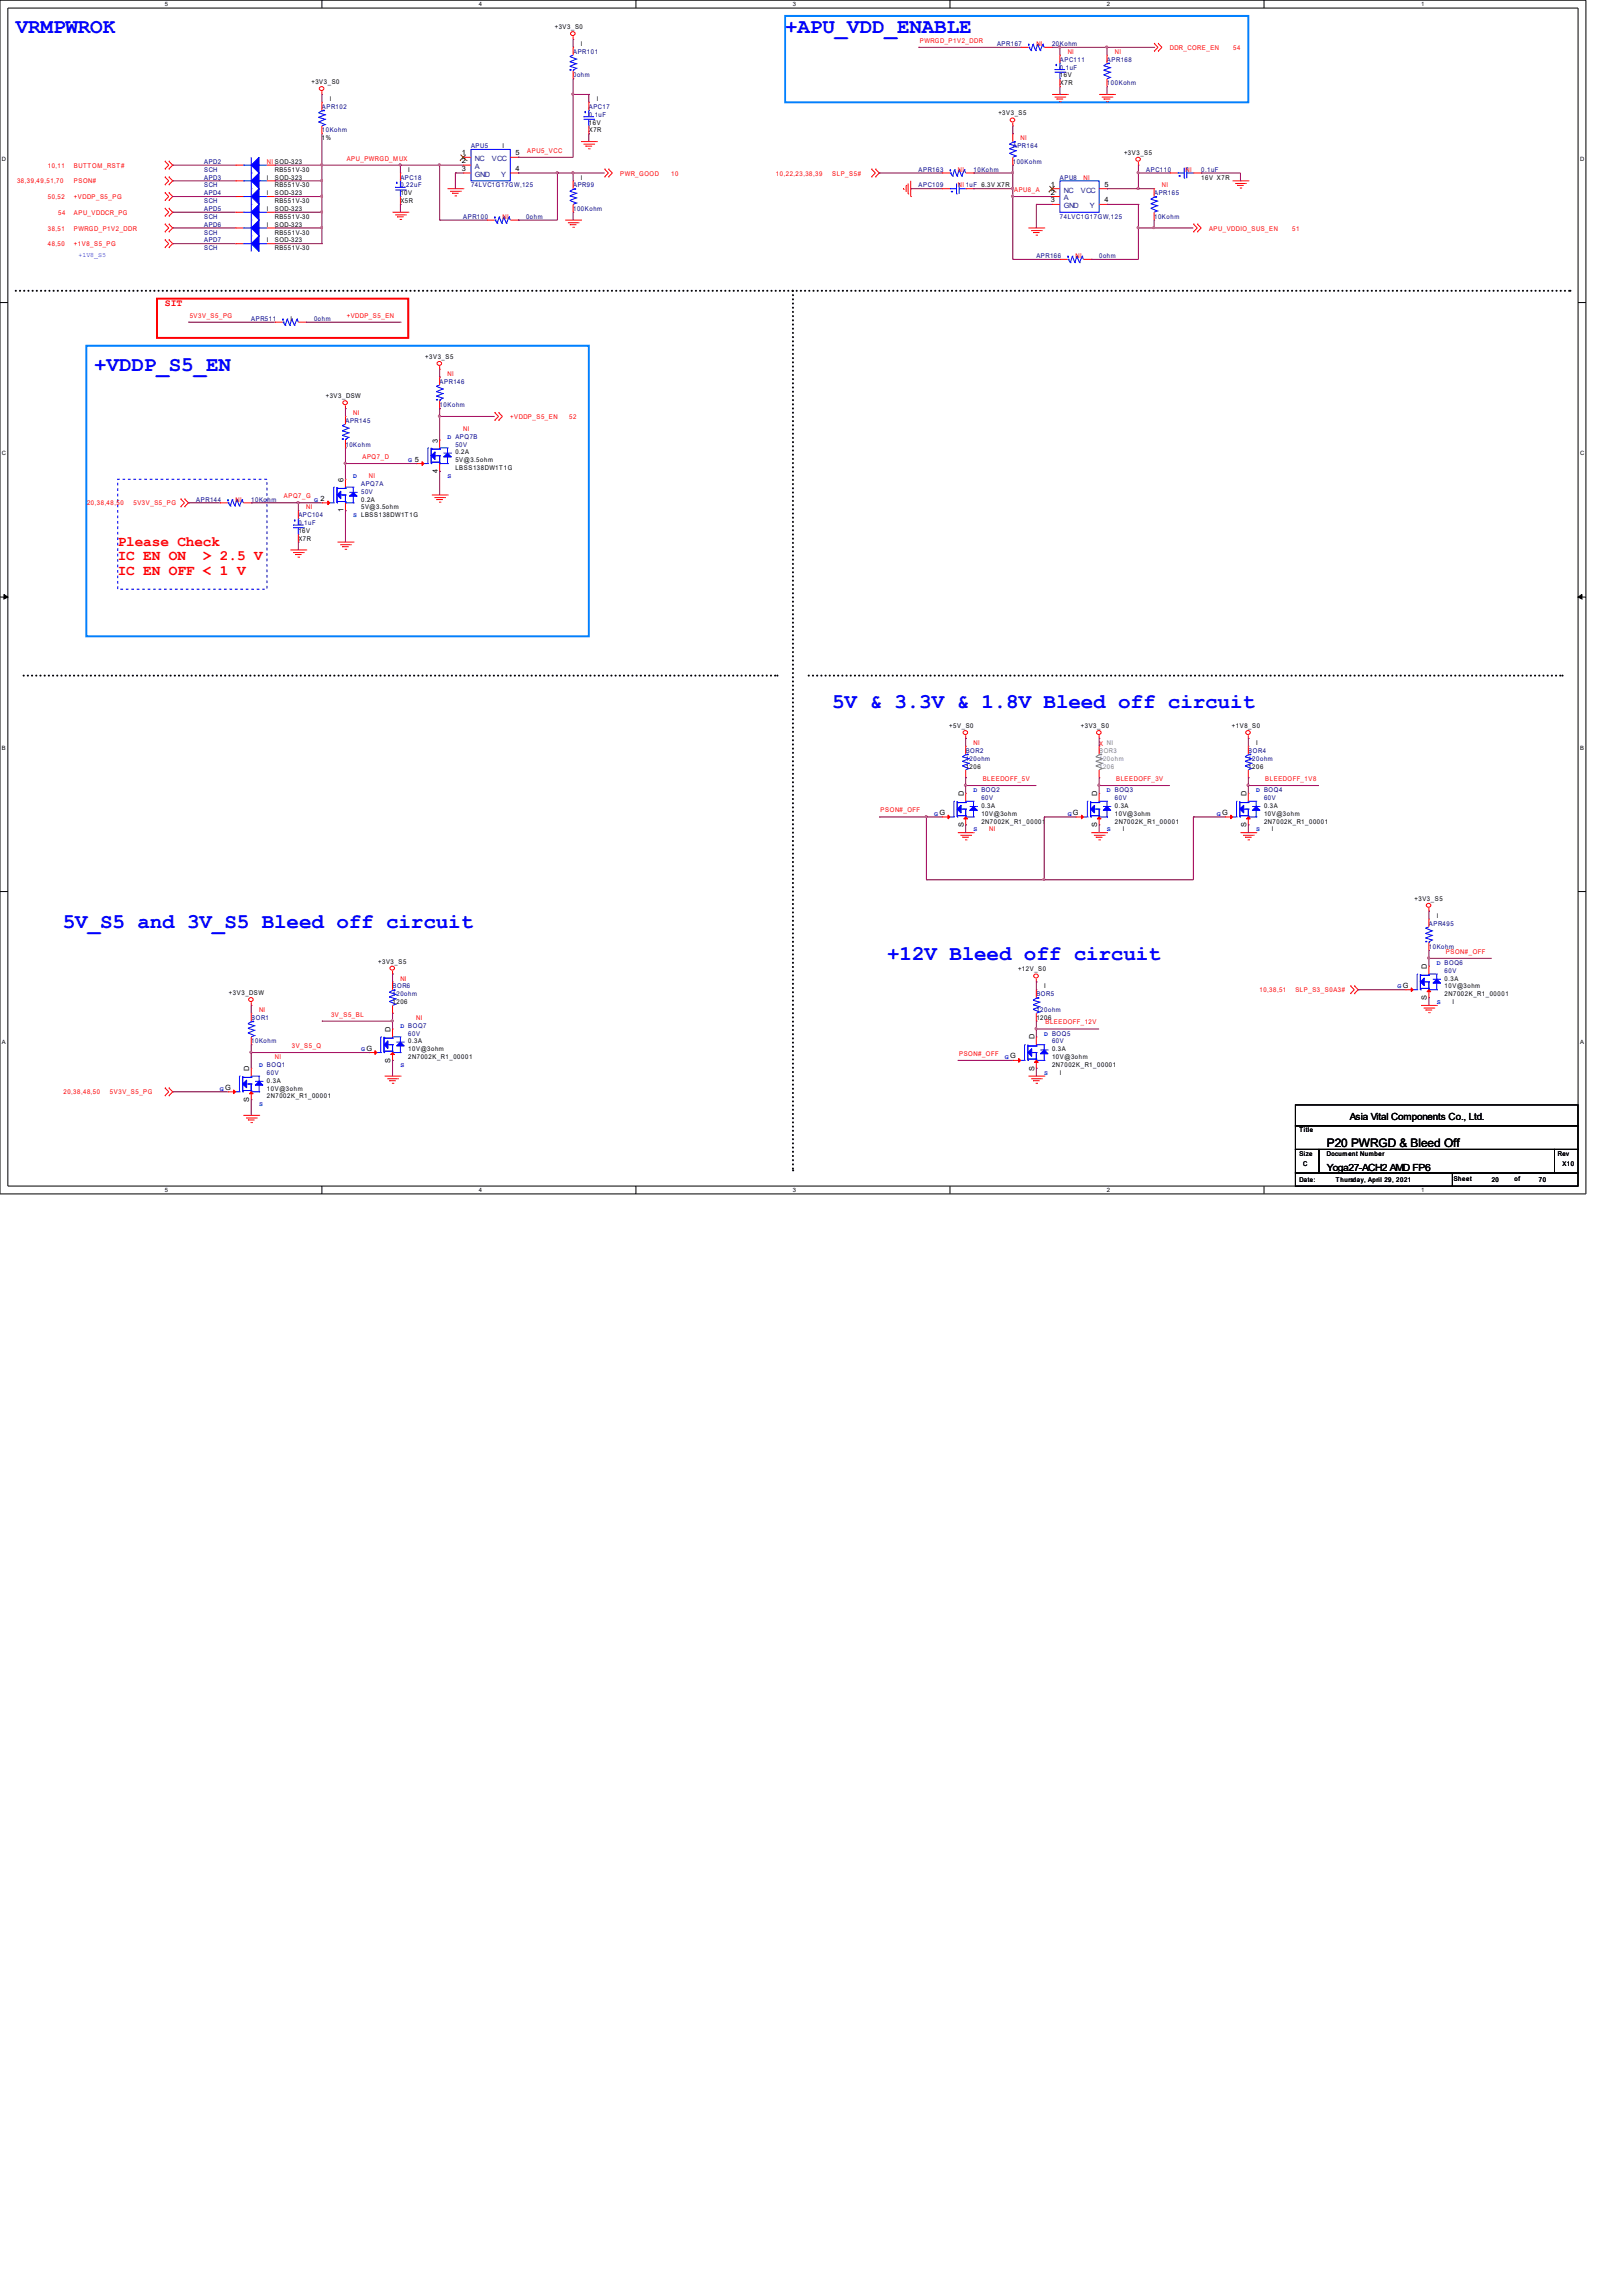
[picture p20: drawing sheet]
<svg xmlns="http://www.w3.org/2000/svg" width="210mm" height="297mm" viewBox="0 0 210 297" stroke-linecap="round" stroke-linejoin="round" font-family="sans-serif">
<defs><g id="words">
<g font-size="2.7" fill="#00f">
<text x="2" y="4.3">VRMPWROK</text>
<text x="101.6" y="4.3">+APU_VDD_ENABLE</text>
<text x="12.2" y="47.9">+VDDP_S5_EN</text>
<text x="107.7" y="91.6">5V &amp; 3.3V &amp; 1.8V Bleed off circuit</text>
<text x="8.1" y="120.1">5V_S5 and 3V_S5 Bleed off circuit</text>
<text x="114.8" y="124.1">+12V Bleed off circuit</text>
</g>
<g font-size="1.9" fill="#f00">
<text x="15.2" y="70.6">Please Check</text>
<text x="15.2" y="72.5">IC EN ON</text>
<text x="15.2" y="74.4">IC EN OFF &lt; 1 V</text>
<text x="26.3" y="72.5">&gt; 2.5 V</text>
</g>
<text font-size="1.5" x="171.7" y="148.4">P20 PWRGD &amp; Bleed Off</text>
<text font-size="1.3" fill="#f00" x="21.3" y="39.7">SIT</text>
<g font-size="1.3">
<text x="174.7" y="144.9">Asia Vital Components Co., Ltd.</text>
<text x="171.7" y="151.5">Yoga27-ACH2 AMD FP6</text>
</g>
<g font-size=".9">
<text x="59.8" y="20.1">1</text>
<text x="59.8" y="21.1">2</text>
<text x="59.8" y="22.1">3</text>
<text x="66.7" y="20.1">5</text>
<text x="66.7" y="22.1">4</text>
<text x="136" y="24.2">1</text>
<text x="136" y="25.2">2</text>
<text x="136" y="26.2">3</text>
<text x="142.9" y="26.2">4</text>
<text x="142.9" y="24.2">5</text>
<text x="56.6" y="57.3" transform="rotate(-90 56.6 57.3)">3</text>
<text x="44.4" y="62.3" transform="rotate(-90 44.4 62.3)">6</text>
<text x="56.6" y="61.2" transform="rotate(-90 56.6 61.2)">4</text>
<text x="44.4" y="66.2" transform="rotate(-90 44.4 66.2)">1</text>
<text x="124.7" y="107" transform="rotate(-90 124.7 107)">S</text>
<text x="124.7" y="103" transform="rotate(-90 124.7 103)">D</text>
<text x="142" y="107" transform="rotate(-90 142 107)">S</text>
<text x="142" y="103" transform="rotate(-90 142 103)">D</text>
<text x="161.3" y="107" transform="rotate(-90 161.3 107)">S</text>
<text x="161.3" y="103" transform="rotate(-90 161.3 103)">D</text>
<text x="184.7" y="125.3" transform="rotate(-90 184.7 125.3)">D</text>
<text x="184.7" y="129.4" transform="rotate(-90 184.7 129.4)">S</text>
<text x="50.5" y="137.5" transform="rotate(-90 50.5 137.5)">S</text>
<text x="50.5" y="133.5" transform="rotate(-90 50.5 133.5)">D</text>
<text x="133.9" y="134.5" transform="rotate(-90 133.9 134.5)">D</text>
<text x="32.3" y="142.6" transform="rotate(-90 32.3 142.6)">S</text>
<text x="32.3" y="138.5" transform="rotate(-90 32.3 138.5)">D</text>
<text x="133.9" y="138.5" transform="rotate(-90 133.9 138.5)">S</text>
</g>
<g font-size=".9" fill="#004080">
<text x="61.5" y="20.9">NC</text>
<text x="61.5" y="21.9">A</text>
<text x="61.5" y="22.9">GND</text>
<text x="63.7" y="20.9">VCC</text>
<text x="64.9" y="22.9">Y</text>
<text x="137.7" y="24.9">NC</text>
<text x="137.7" y="25.9">A</text>
<text x="137.7" y="27">GND</text>
<text x="139.9" y="24.9">VCC</text>
<text x="141.1" y="27">Y</text>
</g>
<g font-size=".8">
<text x="21.3" y=".8">5</text>
<text x="62" y=".8">4</text>
<text x="71.8" y="3.8">+3V3_S0</text>
<text x="75.2" y="6">I</text>
<text x="102.6" y=".8">3</text>
<text x="143.3" y=".8">2</text>
<text x="183.9" y=".8">1</text>
<text x="40.3" y="10.9">+3V3_S0</text>
<text x="137.2" y="10">16V</text>
<text x="137.2" y="11">X7R</text>
<text x="42.7" y="13.1">I</text>
<text x="76.2" y="16.1">16V</text>
<text x="76.2" y="17.1">X7R</text>
<text x="77.2" y="13.1">I</text>
<text x="129.2" y="14.9">+3V3_S5</text>
<text x=".3" y="20.8">D</text>
<text x="34.5" y="23.2">I</text>
<text x="35.6" y="22.2">RB551V-30</text>
<text x="35.6" y="23.2">SOD-323</text>
<text x="41.7" y="18.1">1%</text>
<text x="52.8" y="22.2">I</text>
<text x="65" y="19.2">I</text>
<text x="75.2" y="23.2">I</text>
<text x="145.5" y="20">+3V3_S5</text>
<text x="155.4" y="23.2">16V X7R</text>
<text x="204.5" y="20.8">D</text>
<text x="34.5" y="29.3">I</text>
<text x="34.5" y="25.3">I</text>
<text x="34.5" y="27.3">I</text>
<text x="35.6" y="24.2">RB551V-30</text>
<text x="35.6" y="29.3">SOD-323</text>
<text x="35.6" y="25.3">SOD-323</text>
<text x="35.6" y="26.3">RB551V-30</text>
<text x="35.6" y="27.3">SOD-323</text>
<text x="35.6" y="28.3">RB551V-30</text>
<text x="51.8" y="25.3">10V</text>
<text x="51.8" y="26.3">X5R</text>
<text x="34.5" y="31.4">I</text>
<text x="35.6" y="30.3">RB551V-30</text>
<text x="35.6" y="31.4">SOD-323</text>
<text x="35.6" y="32.4">RB551V-30</text>
<text x="37.6" y="41.5">I</text>
<text x="55" y="46.4">+3V3_S5</text>
<text x="42.2" y="51.5">+3V3_DSW</text>
<text x=".3" y="58.9">C</text>
<text x="58.9" y="58.8">0.2A</text>
<text x="58.9" y="59.8">5V@3.5ohm</text>
<text x="204.5" y="58.9">C</text>
<text x="46.7" y="64.9">0.2A</text>
<text x="46.7" y="65.9">5V@3.5ohm</text>
<text x="58.9" y="60.8">LBSS138DW1T1G</text>
<text x="38.6" y="68.9">16V</text>
<text x="38.6" y="70">X7R</text>
<text x="122.9" y="94.2">+5V_S0</text>
<text x="139.9" y="94.2">+3V3_S0</text>
<text x="159.4" y="94.2">+1V8_S0</text>
<text x=".3" y="97">B</text>
<text x="125" y="99.4">1206</text>
<text x="161.5" y="99.4">1206</text>
<text x="162.6" y="96.4">I</text>
<text x="204.5" y="97">B</text>
<text x="127" y="104.5">0.3A</text>
<text x="127" y="105.5">10V@3ohm</text>
<text x="127" y="106.5">2N7002K_R1_00001</text>
<text x="144.3" y="104.5">0.3A</text>
<text x="144.3" y="105.5">10V@3ohm</text>
<text x="144.3" y="106.5">2N7002K_R1_00001</text>
<text x="145.3" y="107.6">I</text>
<text x="163.6" y="104.5">0.3A</text>
<text x="163.6" y="105.5">10V@3ohm</text>
<text x="163.6" y="106.5">2N7002K_R1_00001</text>
<text x="164.6" y="107.6">I</text>
<text x="183" y="116.5">+3V3_S5</text>
<text x="185.9" y="118.7">I</text>
<text x="48.9" y="124.7">+3V3_S5</text>
<text x="131.7" y="125.7">+12V_S0</text>
<text x="29.6" y="128.7">+3V3_DSW</text>
<text x="50.8" y="129.9">1206</text>
<text x="134.1" y="131.9">1206</text>
<text x="135.1" y="127.9">I</text>
<text x="186.9" y="126.9">0.3A</text>
<text x="186.9" y="127.9">10V@3ohm</text>
<text x="186.9" y="128.9">2N7002K_R1_00001</text>
<text x="188" y="129.9">I</text>
<text x=".3" y="135.1">A</text>
<text x="52.8" y="135">0.3A</text>
<text x="52.8" y="136">10V@3ohm</text>
<text x="52.8" y="137">2N7002K_R1_00001</text>
<text x="136.1" y="136">0.3A</text>
<text x="136.1" y="137">10V@3ohm</text>
<text x="204.5" y="135.1">A</text>
<text x="34.5" y="140.1">0.3A</text>
<text x="34.5" y="141.1">10V@3ohm</text>
<text x="34.5" y="142.1">2N7002K_R1_00001</text>
<text x="136.1" y="138">2N7002K_R1_00001</text>
<text x="137.2" y="139.1">I</text>
<text x="168.1" y="146.5">Title</text>
<text x="168.1" y="149.5">Size</text>
<text x="171.7" y="149.5">Document Number</text>
<text x="201.6" y="149.5">Rev</text>
<text x="21.3" y="154.2">5</text>
<text x="62" y="154.2">4</text>
<text x="102.6" y="154.2">3</text>
<text x="143.3" y="154.2">2</text>
<text x="168.1" y="152.9">Date:</text>
<text x="168.7" y="150.9">C</text>
<text x="172.9" y="152.9">Thursday, April 29, 2021</text>
<text x="183.9" y="154.2">1</text>
<text x="188.1" y="152.9">Sheet</text>
<text x="193" y="152.9">20</text>
<text x="196" y="152.9">of</text>
<text x="199.1" y="152.9">70</text>
<text x="202.2" y="150.9">X10</text>
</g>
<g font-size=".8" fill="#f00">
<text x="119" y="5.5">PWRGD_P1V2_DDR</text>
<text x="134.1" y="6">NI</text>
<text x="138.2" y="7">NI</text>
<text x="144.3" y="7">NI</text>
<text x="151.4" y="6.5">DDR_CORE_EN</text>
<text x="159.6" y="6.5">54</text>
<text x="2.2" y="23.7">38,39,49,51,70</text>
<text x="6.2" y="21.7">10,11</text>
<text x="9.6" y="21.7">BUTTOM_RST#</text>
<text x="9.6" y="23.7">PSON#</text>
<text x="34.5" y="21.2">NI SOD-323</text>
<text x="44.9" y="20.8">APU_PWRGD_MUX</text>
<text x="68.2" y="19.8">APU5_VCC</text>
<text x="80.3" y="22.7">PWR_GOOD</text>
<text x="86.9" y="22.7">10</text>
<text x="100.4" y="22.7">10,22,23,38,39</text>
<text x="107.7" y="22.7">SLP_S5#</text>
<text x="124" y="22.2">NI</text>
<text x="132.1" y="18.1">NI</text>
<text x="140.2" y="23.2">NI</text>
<text x="153.4" y="22.2">NI</text>
<text x="6.2" y="25.8">50,52</text>
<text x="6.2" y="29.8">38,51</text>
<text x="7.5" y="27.8">54</text>
<text x="9.6" y="25.8">+VDDP_S5_PG</text>
<text x="9.6" y="27.8">APU_VDDCR_PG</text>
<text x="9.6" y="29.8">PWRGD_P1V2_DDR</text>
<text x="65" y="28.3">NI</text>
<text x="124" y="24.2">NI 1uF 6.3V X7R</text>
<text x="131.2" y="24.8">APU8_A</text>
<text x="150.4" y="24.2">NI</text>
<text x="156.5" y="29.8">APU_VDDIO_SUS_EN</text>
<text x="167.2" y="29.8">51</text>
<text x="6.2" y="31.9">48,50</text>
<text x="9.6" y="31.9">+1V8_S5_PG</text>
<text x="139.2" y="33.4">NI</text>
<text x="24.6" y="41.1">5V3V_S5_PG</text>
<text x="44.9" y="41.1">+VDDP_S5_EN</text>
<text x="45.7" y="53.7">NI</text>
<text x="57.9" y="48.6">NI</text>
<text x="46.9" y="59.4">APQ7_D</text>
<text x="59.9" y="55.7">NI</text>
<text x="66" y="54.2">+VDDP_S5_EN</text>
<text x="73.7" y="54.2">52</text>
<text x="11.3" y="65.4">20,38,48,50</text>
<text x="17.3" y="65.4">5V3V_S5_PG</text>
<text x="30.5" y="64.9">NI</text>
<text x="36.7" y="64.5">APQ7_G</text>
<text x="39.6" y="65.9">NI</text>
<text x="47.8" y="61.8">NI</text>
<text x="126" y="96.4">NI</text>
<text x="127.2" y="101">BLEEDOFF_5V</text>
<text x="142.2" y="96.5">X NI</text>
<text x="144.4" y="101">BLEEDOFF_3V</text>
<text x="163.7" y="101">BLEEDOFF_1V8</text>
<text x="114" y="105.1">PSON#_OFF</text>
<text x="128" y="107.6">NI</text>
<text x="187.1" y="123.4">PSON#_OFF</text>
<text x="33.5" y="130.9">NI</text>
<text x="42.8" y="131.5">3V_S5_BL</text>
<text x="51.8" y="126.9">NI</text>
<text x="53.8" y="131.9">NI</text>
<text x="163" y="128.4">10,38,51</text>
<text x="167.6" y="128.4">SLP_S3_S0A3#</text>
<text x="35.6" y="137">NI</text>
<text x="37.8" y="135.6">3V_S5_Q</text>
<text x="124.1" y="136.6">PSON#_OFF</text>
<text x="135.3" y="132.5">BLEEDOFF_12V</text>
<text x="8.2" y="141.6">20,38,48,50</text>
<text x="14.2" y="141.6">5V3V_S5_PG</text>
</g>
<g font-size=".8" fill="#000080">
<text x="129" y="6">APR167</text>
<text x="136.1" y="6">20Kohm</text>
<text x="74.2" y="7">APR101</text>
<text x="74.2" y="10">0ohm</text>
<text x="137.2" y="8">APC111</text>
<text x="137.2" y="9">0.1uF</text>
<text x="143.3" y="8">APR168</text>
<text x="143.3" y="11">100Kohm</text>
<text x="41.7" y="14.1">APR102</text>
<text x="41.7" y="17.1">10Kohm</text>
<text x="76.2" y="14.1">APC17</text>
<text x="76.2" y="15.1">0.1uF</text>
<text x="26.4" y="21.2">APD2</text>
<text x="26.4" y="22.2">SCH</text>
<text x="26.4" y="23.2">APD3</text>
<text x="51.8" y="23.2">APC18</text>
<text x="61" y="19.2">APU5</text>
<text x="118.9" y="22.2">APR163</text>
<text x="126" y="22.2">10Kohm</text>
<text x="131.1" y="19.2">APR164</text>
<text x="131.1" y="21.2">100Kohm</text>
<text x="137.2" y="23.2">APU8</text>
<text x="148.3" y="22.2">APC110</text>
<text x="155.4" y="22.2">0.1uF</text>
<text x="26.4" y="24.2">SCH</text>
<text x="26.4" y="29.3">APD6</text>
<text x="26.4" y="25.3">APD4</text>
<text x="26.4" y="26.3">SCH</text>
<text x="26.4" y="27.3">APD5</text>
<text x="26.4" y="28.3">SCH</text>
<text x="51.8" y="24.2">0.22uF</text>
<text x="59.9" y="28.3">APR100</text>
<text x="61" y="24.2">74LVC1G17GW,125</text>
<text x="68.1" y="28.3">0ohm</text>
<text x="74.2" y="24.2">APR99</text>
<text x="74.2" y="27.3">100Kohm</text>
<text x="118.9" y="24.2">APC109</text>
<text x="137.2" y="28.3">74LVC1G17GW,125</text>
<text x="149.4" y="25.3">APR165</text>
<text x="149.4" y="28.3">10Kohm</text>
<text x="26.4" y="30.3">SCH</text>
<text x="26.4" y="31.4">APD7</text>
<text x="26.4" y="32.4">SCH</text>
<text x="134.1" y="33.4">APR166</text>
<text x="142.2" y="33.4">0ohm</text>
<text x="32.5" y="41.5">APR511</text>
<text x="40.6" y="41.5">0ohm</text>
<text x="56.9" y="49.6">APR146</text>
<text x="56.9" y="52.7">10Kohm</text>
<text x="44.7" y="54.7">APR145</text>
<text x="44.7" y="57.8">10Kohm</text>
<text x="58.9" y="57.8">50V</text>
<text x="25.4" y="64.9">APR144</text>
<text x="32.5" y="64.9">10Kohm</text>
<text x="46.7" y="62.9">APQ7A</text>
<text x="46.7" y="63.9">50V</text>
<text x="38.6" y="66.9">APC104</text>
<text x="38.6" y="67.9">0.1uF</text>
<text x="125" y="97.4">BOR2</text>
<text x="125" y="98.4">120ohm</text>
<text x="161.5" y="97.4">BOR4</text>
<text x="161.5" y="98.4">120ohm</text>
<text x="127" y="103.5">60V</text>
<text x="144.3" y="103.5">60V</text>
<text x="163.6" y="103.5">60V</text>
<text x="184.9" y="119.7">APR495</text>
<text x="184.9" y="122.8">10Kohm</text>
<text x="186.9" y="125.8">60V</text>
<text x="32.5" y="131.9">BOR1</text>
<text x="50.8" y="127.9">BOR6</text>
<text x="50.8" y="128.9">120ohm</text>
<text x="134.1" y="128.9">BOR5</text>
<text x="134.1" y="130.9">120ohm</text>
<text x="32.5" y="135">10Kohm</text>
<text x="52.8" y="134">60V</text>
<text x="136.1" y="135">60V</text>
<text x="34.5" y="139.1">60V</text>
</g>
<g font-size=".8" fill="#00f">
<text x="10.2" y="33.3">+1V8_S5</text>
<text x="52.8" y="59.8">G 5</text>
<text x="57.9" y="56.8">D APQ7B</text>
<text x="40.6" y="64.9">G 2</text>
<text x="45.7" y="61.8">D</text>
<text x="57.9" y="61.8">S</text>
<text x="45.7" y="66.9">S LBSS138DW1T1G</text>
<text x="120.9" y="105.5">G G</text>
<text x="126" y="102.5">D BOQ2</text>
<text x="126" y="107.6">S</text>
<text x="138.2" y="105.5">G G</text>
<text x="143.3" y="102.5">D BOQ3</text>
<text x="143.3" y="107.6">S</text>
<text x="157.5" y="105.5">G G</text>
<text x="162.6" y="102.5">D BOQ4</text>
<text x="162.6" y="107.6">S</text>
<text x="185.9" y="124.8">D BOQ6</text>
<text x="180.8" y="127.9">G G</text>
<text x="185.9" y="129.9">S</text>
<text x="46.7" y="136">G G</text>
<text x="51.8" y="133">D BOQ7</text>
<text x="130" y="137">G G</text>
<text x="135.1" y="134">D BOQ5</text>
<text x="28.4" y="141.1">G G</text>
<text x="33.5" y="138">D BOQ1</text>
<text x="33.5" y="143.1">S</text>
<text x="51.8" y="138">S</text>
<text x="135.1" y="139.1">S</text>
</g>
<g font-size=".8" fill="#808080">
<text x="142.2" y="97.4">BOR3</text>
<text x="142.2" y="98.4">120ohm</text>
<text x="142.2" y="99.4">1206</text>
</g>
</g></defs>
<path d="M0 0h205.2v154.5h-205.2zM1 1h203.2v152.4h-203.2z" fill="none" stroke="#000" stroke-width=".13"/>
<g fill="#fff">
<path d="M21.3 .1h.3v.8h-.3z"/>
<path d="M21.3 153.5h.3v.8h-.3z"/>
</g>
<path d="M41.7 0v1M41.7 153.4v1.1" fill="none" stroke="#000" stroke-width=".13"/>
<g fill="#fff">
<path d="M62 .1h.2v.8h-.2z"/>
<path d="M62 153.5h.2v.8h-.2z"/>
</g>
<path d="M82.3 0v1M82.3 153.4v1.1" fill="none" stroke="#000" stroke-width=".13"/>
<g fill="#fff">
<path d="M102.6 .1h.3v.8h-.3z"/>
<path d="M102.6 153.5h.3v.8h-.3z"/>
</g>
<path d="M122.9 0v1M122.9 153.4v1.1" fill="none" stroke="#000" stroke-width=".13"/>
<g fill="#fff">
<path d="M143.3 .1h.2v.8h-.2z"/>
<path d="M143.3 153.5h.2v.8h-.2z"/>
</g>
<path d="M163.6 0v1M163.6 153.4v1.1" fill="none" stroke="#000" stroke-width=".13"/>
<g fill="#fff">
<path d="M183.9 .1h.2v.8h-.2z"/>
<path d="M183.9 153.5h.2v.8h-.2z"/>
<path d="M.3 20.1h.4v.8h-.4z"/>
<path d="M204.5 20.1h.4v.8h-.4z"/>
<path d="M.3 58.2h.4v.8h-.4z"/>
<path d="M204.5 58.2h.4v.8h-.4z"/>
</g>
<path d="M0 39.1h1M204.2 39.1h1" fill="none" stroke="#000" stroke-width=".13"/>
<g fill="#fff">
<path d="M.3 96.3h.3v.8h-.3z"/>
<path d="M204.5 96.3h.3v.8h-.3z"/>
</g>
<path d="M0 77.2h1M204.2 77.2h1" fill="none" stroke="#000" stroke-width=".13"/>
<path d="M.5 76.9l.5 .3-.5 .3zM204.2 77.2l.5-.3v.6z" fill="#000" stroke="#000" stroke-width=".13"/>
<g fill="#fff">
<path d="M.3 134.4h.3v.8h-.3z"/>
<path d="M204.5 134.4h.3v.8h-.3z"/>
</g>
<path d="M0 115.3h1M204.2 115.3h1M167.6 151.8h20.4v1.6h-20.4zM167.6 148.7h3.1v3.1h-3.1zM167.6 142.9h36.6v2.8h-36.6zM167.6 145.7h36.6v3h-36.6zM170.7 148.7h30.5v3.1h-30.5zM188 151.8h16.2v1.6h-16.2zM201.2 148.7h3v3.1h-3z" fill="none" stroke="#000" stroke-width=".13"/>
<path d="M2 37.6h201.2M102.6 37.6v113.8M203.2 37.6h.1M3 87.4h97.6M100.6 87.4h.1M104.6 87.4h97.6M202.2 87.4h.1M102.6 151.4h.1" fill="none" stroke="#000" stroke-width=".25" stroke-dasharray="0 .5"/>
<path d="M101.6 2.1h59.9v11.1h-59.9zM11.2 44.7h65v37.6h-65z" fill="none" stroke="#0080ff" stroke-width=".25"/>
<path d="M15.2 62h19.3v14.2h-19.3z" fill="none" stroke="#00f" stroke-width=".13" stroke-dasharray=".4 .4 .4 .4 .4 .4 .4 .4" stroke-linecap="butt"/>
<path d="M20.3 38.6h32.5v5.1h-32.5z" fill="none" stroke="#f00" stroke-width=".25"/>
<g fill="none" stroke="#f00" stroke-width=".13">
<path d="M41.7 12.2h.1M41.7 13.2h.1M41.7 17.3h.1M41.7 11.8v.4M41.7 13.2v1.1M41.7 16.3v1M74.2 5.1h.1M74.2 10.2h.1M74.2 6.1h.1M74.2 4.7v.4M74.2 6.1v1M74.2 9.2v1"/>
<path d="M75.2 18.3h2M75.5 18.7h1.4M75.8 18.9h.8M75.8 18.9h.1M76.1 19.2h.2M76.2 13.2h.1M76.2 17.3h.1M76.2 13.2v1.1M76.2 16.3v1M76.3 19.2h.1M76.9 18.7h.1M77.2 18.3h.1"/>
<path d="M131.1 16.3h.1M131.1 17.3h.1M131.1 15.9v.4M131.1 17.3v1M132.1 6.1h.1M132.1 6.1h1M135.1 6.1h1M136.1 6.1h.1M136.1 12.2h2.1M136.5 12.6h1.3M136.7 12.8h.9M136.7 12.8h.1"/>
<path d="M137.1 13.2h.1M137.2 7.1h.1M137.2 11.2h.1M137.2 7.1v1.1M137.2 10.2v1M137.2 13.2h.1M137.8 12.6h.1M138.2 12.2h.1M142.2 12.2h2.1M142.6 12.6h1.3M142.8 12.8h.9M142.8 12.8h.1"/>
<path d="M143.2 13.2h.1M143.3 7.1h.1M143.3 11.2h.1M143.3 7.1v1.1M143.3 10.2v1M143.3 13.2h.1M143.9 12.6h.1M144.3 12.2h.1M149.4 5.6h.1M149.4 6.6h.1M149.4 5.6l.5 .5-.5 .5M149.9 5.6h.1"/>
<path d="M149.9 6.6h.1M149.9 5.6l.5 .5-.5 .5M21.3 20.9l.5 .5-.5 .5M21.3 22.9l.5 .5-.5 .5M21.3 24.9l.5 .5-.5 .5M21.3 27l.5 .5-.5 .5M21.3 29l.5 .5-.5 .5M21.3 31l.5 .5-.5 .5M21.3 21.9h.1M21.3 20.9h.1M21.3 23.9h.1M21.3 22.9h.1"/>
<path d="M21.3 25.9h.1M21.3 24.9h.1M21.3 28h.1M21.3 27h.1M21.3 30h.1M21.3 29h.1M21.3 32h.1M21.3 31h.1M21.8 20.9h.1M21.8 21.9h.1M21.8 22.9h.1M21.8 23.9h.1"/>
<path d="M21.8 24.9h.1M21.8 25.9h.1M21.8 27h.1M21.8 28h.1M21.8 29h.1M21.8 30h.1M21.8 31h.1M21.8 32h.1M21.8 20.9l.6 .5-.6 .5M21.8 22.9l.6 .5-.6 .5M21.8 24.9l.6 .5-.6 .5M21.8 27l.6 .5-.6 .5"/>
<path d="M21.8 29l.6 .5-.6 .5M21.8 31l.6 .5-.6 .5M30.5 27.5h1M30.5 29.5h1M30.5 23.4h1M30.5 25.4h1M30.5 21.4h1M30.5 31.5h1M30.5 21.4h.1M30.5 23.4h.1M30.5 29.5h.1M30.5 25.4h.1"/>
<path d="M30.5 31.5h.1M30.5 27.5h.1M34.5 27.5h1.1M34.5 29.5h1.1M34.5 23.4h1.1M34.5 25.4h1.1M34.5 21.4h1.1M34.5 31.5h1.1M35.6 21.4h.1M35.6 23.4h.1M35.6 29.5h.1M35.6 25.4h.1"/>
<path d="M35.6 31.5h.1M35.6 27.5h.1M50.8 27.5h2M51.1 27.8h1.4M51.4 28.1h.1M51.4 28.1h.8M51.7 28.4h.2M51.8 22.4h.1M51.8 26.4h.1M51.8 22.4v1M51.8 25.4v1M51.9 28.4h.1"/>
<path d="M52.5 27.8h.1M52.8 27.5h.1M57.9 24.4h2M58.3 24.8h1.3M58.5 25h.1M58.5 25h.9M58.8 25.3h.2M59 25.3h.1M59.6 24.8h.1M59.9 24.4h.1M59.9 20.3h.1M59.9 21.4h.1"/>
<path d="M59.9 22.4h.1M59.9 22.4h1.1M59.9 21.4h1.1M59.9 20.3h1.1M63 28.5h.1M63 28.5h1M66 28.5h1.1M66 22.4h1.1M66 20.3h1.1M67.1 20.3h.1M67.1 22.4h.1M67.1 28.5h.1"/>
<path d="M73.2 28.5h2M73.5 28.8h1.3M73.7 29.1h.1M73.7 29.1h.9M74.1 29.4h.2M74.2 23.4h.1M74.2 27.5h.1M74.2 23.4v1M74.2 26.4v1.1M74.3 29.4h.1M74.8 28.8h.1M75.2 28.5h.1"/>
<path d="M78.2 21.9h.1M78.2 22.9h.1M78.2 21.9l.5 .5-.5 .5M78.7 21.9h.1M78.7 22.9h.1M78.7 21.9l.5 .5-.5 .5M112.8 22.9h.1M112.8 21.9h.1M112.8 21.9l.5 .5-.5 .5M113.3 21.9h.1M113.3 22.9h.1M113.3 21.9l.5 .5-.5 .5"/>
<path d="M116.9 24.5h.1M116.9 24.3v.2M117.3 24h.1M117.3 24v.8M117.5 25.1h.1M117.5 23.7v1.4M117.9 25.4h.1M117.9 23.4v2M121.9 24.4h.1M121.9 22.4h.1M121.9 24.4h1M121.9 22.4h1"/>
<path d="M125 24.4h1M125 22.4h1M126 24.4h.1M126 22.4h.1M131.1 21.4h.1M131.1 20.3v1.1M133.1 29.5h2M133.4 29.8h1.4M133.7 30.1h.8M133.7 30.1h.1M134 30.4h.2M134.2 30.4h.1"/>
<path d="M134.8 29.8h.1M135.1 29.5h.1M136.1 24.4h1.1M136.1 25.4h1.1M136.1 26.4h1.1M136.1 24.4h.1M136.1 25.4h.1M136.1 26.4h.1M137.2 33.6h.1M137.2 33.6h1M140.2 33.6h1M141.2 33.6h.1"/>
<path d="M142.2 24.4h1.1M142.2 26.4h1.1M143.3 24.4h.1M143.3 26.4h.1M147.3 21.4h.1M147.3 20.9v.5M149.4 24.4h.1M149.4 28.5h.1M149.4 24.4v1M149.4 27.5v1M151.4 22.4h.1M151.4 22.4h1"/>
<path d="M154.4 29h.1M154.4 30h.1M154.4 22.4h1M154.4 29l.5 .5-.5 .5M154.9 29h.1M154.9 30h.1M154.9 29l.5 .5-.5 .5M155.4 22.4h.1M159.5 23.4h2M159.9 23.7h1.3M160.1 24h.9M160.1 24h.1"/>
<path d="M160.4 24.3h.2M160.6 24.3h.1M161.2 23.7h.1M161.5 23.4h.1M35.6 41.7h1M35.6 41.7h.1M38.6 41.7h1M39.6 41.7h.1M44.7 52.9h.1M44.7 57.9h.1M44.7 53.9h.1M44.7 52.4v.5"/>
<path d="M44.7 53.9v1M44.7 56.9v1M53.8 60h.1M53.8 60h1.1M56.9 47.8h.1M56.9 56.9h.1M56.9 52.9h.1M56.9 48.8h.1M56.9 47.4v.4M56.9 48.8v1M56.9 51.8v1.1M56.9 56.9v1"/>
<path d="M56.9 60v1M64 53.4h.1M64 54.4h.1M64 53.4l.5 .5-.5 .5M64.5 53.4h.1M64.5 54.4h.1M64.5 53.4l.5 .5-.5 .5M23.4 65.6h.1M23.4 64.5h.1M23.4 64.5l.5 .6-.5 .5M23.9 64.5h.1M23.9 65.6h.1"/>
<path d="M23.9 64.5l.5 .6-.5 .5M28.4 65.1h1.1M28.4 65.1h.1M31.5 65.1h1M32.5 65.1h.1M37.6 71.1h2M37.9 71.5h1.4M38.2 71.7h.1M38.2 71.7h.8M38.5 72.1h.2M38.6 66.1h.1M38.6 70.1h.1"/>
<path d="M38.6 66.1v1M38.6 69.1v1M38.7 72.1h.1M39.3 71.5h.1M39.6 71.1h.1M41.7 65.1h1M41.7 65.1h.1M43.7 70.1h2M44 70.5h1.4M44.3 70.7h.1M44.3 70.7h.8M44.6 71.1h.2"/>
<path d="M44.7 62h.1M44.7 66.1h.1M44.7 62v1M44.7 65.1v1M44.8 71.1h.1M45.4 70.5h.1M45.7 70.1h.1M55.9 64h2M56.2 64.4h1.4M56.5 64.6h.8M56.5 64.6h.1M56.8 65h.2"/>
<path d="M56.9 61h.1M57 65h.1M57.6 64.4h.1M57.9 64h.1M125 95.5h.1M125 96.5h.1M125 95.1v.4M125 96.5v1.1M125 99.6v1M142.2 95.5h.1M142.2 96.5h.1M142.2 95.1v.4"/>
<path d="M142.2 96.5v1.1M142.2 99.6v1M161.5 95.5h.1M161.5 96.5h.1M161.5 95.1v.4M161.5 96.5v1.1M161.5 99.6v1M121.9 105.7h.1M121.9 105.7h1M124 107.7h2M124.3 108.1h1.3M124.5 108.3h.9"/>
<path d="M124.5 108.3h.1M124.9 108.7h.2M125 100.6h.1M125 102.6h.1M125 106.7h.1M125 102.6v1.1M125 105.7v1M125.1 108.7h.1M125.6 108.1h.1M126 107.7h.1M139.2 105.7h.1M139.2 105.7h1"/>
<path d="M141.2 107.7h2.1M141.6 108.1h1.3M141.8 108.3h.9M141.8 108.3h.1M142.2 108.7h.1M142.2 100.6h.1M142.2 102.6h.1M142.2 106.7h.1M142.2 102.6v1.1M142.2 105.7v1M142.3 108.7h.1M142.9 108.1h.1"/>
<path d="M143.3 107.7h.1M158.5 105.7h.1M158.5 105.7h1M160.5 107.7h2.1M160.9 108.1h1.3M161.1 108.3h.9M161.1 108.3h.1M161.5 108.7h.1M161.5 100.6h.1M161.5 102.6h.1M161.5 106.7h.1M161.5 102.6v1.1"/>
<path d="M161.5 105.7v1M161.6 108.7h.1M162.2 108.1h.1M162.6 107.7h.1M184.9 117.9h.1M184.9 118.9h.1M184.9 117.5v.4M184.9 118.9v1M32.5 130.1h.1M32.5 131.1h.1M32.5 135.2h.1M32.5 138.2h.1"/>
<path d="M32.5 129.7v.4M32.5 131.1v1M32.5 134.1v1.1M32.5 138.2v1M47.8 136.2h.1M47.8 136.2h1M49.8 139.2h2M50.1 139.6h1.4M50.4 139.8h.8M50.4 139.8h.1M50.8 126h.1M50.8 133.1h.1"/>
<path d="M50.8 137.2h.1M50.8 127h.1M50.8 131.1h.1M50.8 125.6v.4M50.8 127v1M50.8 130.1v1M50.8 133.1v1M50.8 136.2v1M51.5 139.6h.1M51.8 139.2h.1M131.1 137.2h.1M131.1 137.2h1"/>
<path d="M133.1 139.2h2M133.4 139.6h1.4M133.7 139.8h.8M133.7 139.8h.1M134.1 127h.1M134.1 128h.1M134.1 132.1h.1M134.1 134.1h.1M134.1 138.2h.1M134.1 126.6v.4M134.1 128v1.1M134.1 131.1v1"/>
<path d="M134.1 134.1v1.1M134.1 137.2v1M134.8 139.6h.1M135.1 139.2h.1M174.8 127.5h.1M174.8 128.6h.1M174.8 127.5l.5 .5-.5 .6M175.3 128.6h.1M175.3 127.5h.1M175.3 127.5l.5 .5-.5 .6M181.9 128h.1M181.9 128h1"/>
<path d="M183.9 130.1h2M184.2 130.4h1.4M184.5 130.7h.8M184.5 130.7h.1M184.8 131h.2M184.9 123h.1M184.9 125h.1M184.9 129.1h.1M184.9 121.9v1.1M184.9 125v1M184.9 128v1.1M185 131h.1"/>
<path d="M185.6 130.4h.1M185.9 130.1h.1M21.3 140.7l.5 .6-.5 .5M21.3 140.7h.1M21.3 141.8h.1M21.8 141.8h.1M21.8 140.7h.1M21.8 140.7l.6 .6-.6 .5M29.5 141.3h.1M29.5 141.3h1M31.5 144.3h2M31.8 144.6h1.4"/>
<path d="M32.1 144.9h.1M32.1 144.9h.8M32.4 145.2h.2M32.5 142.3h.1M32.5 141.3v1M32.6 145.2h.1M33.2 144.6h.1M33.5 144.3h.1M50.7 140.2h.2M50.9 140.2h.1M134 140.2h.2M134.2 140.2h.1"/>
<circle cx="41.6" cy="11.5" r=".28"/>
<circle cx="74.1" cy="4.3" r=".28"/>
<circle cx="131" cy="15.5" r=".28"/>
<circle cx="147.3" cy="20.6" r=".28"/>
<circle cx="44.7" cy="52.1" r=".28"/>
<circle cx="56.9" cy="47" r=".28"/>
<circle cx="124.9" cy="94.8" r=".28"/>
<circle cx="142.2" cy="94.8" r=".28"/>
<circle cx="161.5" cy="94.8" r=".28"/>
<circle cx="184.9" cy="117.1" r=".28"/>
<circle cx="32.5" cy="129.3" r=".28"/>
<circle cx="50.8" cy="125.3" r=".28"/>
<circle cx="134.1" cy="126.3" r=".28"/>
</g>
<g fill="none" stroke="#00f" stroke-width=".13">
<path d="M41.2 15.8h.1M41.2 15.2h.1M41.2 14.6h.1M41.2 15.8l.9 .3M41.2 15.2l.9 .2M41.2 14.6l.9 .2M41.7 14.3l-.5 .3M41.7 14.3h.1M42.1 15.4l-.9 .4M42.1 14.8l-.9 .4M42.1 16.1h.1M42.1 15.4h.1"/>
<path d="M42.1 14.8h.1M42.1 16.1l-.4 .2M61 19.3h5v4.1h-5zM73.7 7.3h.1M73.7 8h.1M73.7 8.6h.1M73.7 7.3l.9 .3M73.7 8l.9 .2M73.7 8.6l.9 .2M74.2 9.1h.1M74.2 9.1v.1M74.2 7.1l-.5 .2"/>
<path d="M74.6 7.6h.1M74.6 8.2h.1M74.6 8.8h.1M74.6 7.6l-.9 .4M74.6 8.2l-.9 .4M74.6 8.8l-.4 .3M75.5 15.1h1.4M75.5 15.1h.1M75.5 15.4h1.4M76.2 16.3h.1M76.2 14.3h.1M76.2 14.3v.8"/>
<path d="M76.2 15.4v.9M76.9 15.4h.1M130.6 19.8l.9 .4M130.6 19.2l.9 .3M130.6 18.7l.9 .2M130.6 19.8h.1M130.6 19.2h.1M130.6 18.7h.1M131.1 18.4h.1M131.1 18.3v.1M131.1 18.4l-.5 .3M131.5 19.5h.1"/>
<path d="M131.5 18.9h.1M131.5 19.5l-.9 .3M131.5 18.9l-.9 .3M133.1 6.1h.1M133.2 6.1h.1M133.2 6.1l.2 .4M133.4 6.5h.1M133.7 5.7h.1M133.7 5.7l-.3 .8M133.7 5.7l.3 .8M134 6.5h.1M134.3 5.7l.3 .8"/>
<path d="M134.3 5.7h.1M134.3 5.7l-.3 .8M134.6 6.5h.1M135 5.7h.1M135 5.7l-.4 .8M135 5.7l.1 .4M136.5 9h1.3M136.5 9h.1M136.5 9.3h1.3M137.2 10.2h.1M137.2 8.2h.1M137.2 8.2v.8"/>
<path d="M137.2 9.3v.9M137.8 9.3h.1M142.8 9.7l.9 .3M142.8 9.1l.9 .2M142.8 8.5l.9 .2M142.8 9.7h.1M142.8 9.1h.1M142.8 8.5h.1M143.3 8.2h.1M143.3 8.2l-.5 .3M143.7 10l-.4 .2M143.7 10h.1"/>
<path d="M143.7 9.3h.1M143.7 8.7h.1M143.7 9.3l-.9 .4M143.7 8.7l-.9 .4M31.5 21.4h.1M31.5 23.4h.1M31.5 29.5h.1M31.5 25.4h.1M31.5 31.5h.1M31.5 27.5h.1M31.5 21.4h1M31.5 23.4h1"/>
<path d="M31.5 29.5h1M31.5 25.4h1M31.5 31.5h1M31.5 27.5h1M32.5 22.4h.1M32.5 28.5h.1M32.5 24.4h.1M32.5 30.5h.1M32.5 26.4h.1M32.5 20.3v12.2M33.5 21.4h1M33.5 23.4h1"/>
<path d="M33.5 29.5h1M33.5 25.4h1M33.5 31.5h1M33.5 27.5h1M33.5 21.4h.1M33.5 23.4h.1M33.5 29.5h.1M33.5 25.4h.1M33.5 31.5h.1M33.5 27.5h.1M51.1 24.2h1.4M51.1 24.2h.1"/>
<path d="M51.1 24.6h1.4M51.8 25.4h.1M51.8 23.4h.1M51.8 23.4v.8M51.8 24.6v.8M52.5 24.6h.1M64 28.5h.1M64.1 28.5h.1M64.1 28.5l.2 .4M64.3 28.9h.1M64.6 28.1h.1M64.6 28.1l-.3 .8"/>
<path d="M64.6 28.1l.3 .8M64.9 28.9h.1M65.2 28.1l.3 .8M65.2 28.1h.1M65.2 28.1l-.3 .8M65.5 28.9h.1M65.9 28.1l.1 .4M65.9 28.1h.1M65.9 28.1l-.4 .8M73.7 25.9h.1M73.7 25.3h.1M73.7 24.8h.1"/>
<path d="M73.7 25.9l.9 .4M73.7 25.3l.9 .3M73.7 24.8l.9 .2M74.2 24.5l-.5 .3M74.2 24.5h.1M74.2 24.4v.1M74.6 25.6l-.9 .3M74.6 25l-.9 .3M74.6 26.3h.1M74.6 25.6h.1M74.6 25h.1M74.6 26.3l-.4 .1"/>
<path d="M122.9 24.4h.9M122.9 24.4h.1M122.9 22.4h.1M123 22.4h.1M123 22.4l.3 .4M123.3 22.8h.1M123.5 22l.4 .8M123.5 22h.1M123.5 22l-.2 .8M123.8 25.1h.1M123.8 23.7v1.4M123.9 22.8h.1"/>
<path d="M124.1 22l.4 .8M124.1 23.7h.1M124.1 22h.1M124.1 23.7v1.4M124.1 24.4h.9M124.1 22l-.2 .8M124.5 22.8h.1M124.8 22l.2 .4M124.8 22h.1M124.8 22l-.3 .8M125 24.4h.1M131.5 20.2l-.4 .1"/>
<path d="M131.5 20.2h.1M137.2 23.4h5v4.1h-5zM138.2 33.6h.1M138.3 33.6h.1M138.3 33.6l.2 .4M138.5 34h.1M138.8 33.1h.1M138.8 33.1l-.3 .9M138.8 33.1l.3 .9M139.1 34h.1M139.4 33.1l.3 .9M139.4 33.1h.1"/>
<path d="M139.4 33.1l-.3 .9M139.7 34h.1M140 33.1h.1M140 33.1l-.3 .9M140 33.1l.2 .5M148.9 27l.9 .3M148.9 26.4l.9 .2M148.9 25.8l.9 .2M148.9 27h.1M148.9 26.4h.1M148.9 25.8h.1M149.4 25.5h.1"/>
<path d="M149.4 25.4v.1M149.4 25.5l-.5 .3M149.8 27.3l-.4 .2M149.8 27.3h.1M149.8 26.6h.1M149.8 26h.1M149.8 26.6l-.9 .4M149.8 26l-.9 .4M152.4 22.4h.8M152.4 22.4h.1M153.2 23.1h.1M153.2 21.7v1.4"/>
<path d="M153.6 21.7h.1M153.6 21.7v1.4M153.6 22.4h.8M154.4 22.4h.1M36.6 41.7h.1M36.7 41.7h.1M36.7 41.7l.2 .4M36.9 42.1h.1M37.2 41.3l.3 .8M37.2 41.3h.1M37.2 41.3l-.3 .8M37.5 42.1h.1"/>
<path d="M37.8 41.3l.3 .8M37.8 41.3h.1M37.8 41.3l-.3 .8M38.1 42.1h.1M38.4 41.3h.1M38.4 41.3l-.3 .8M38.4 41.3l.2 .4M44.3 55.1h.1M44.3 55.7h.1M44.3 56.3h.1M44.3 55.1l.8 .3M44.3 55.7l.8 .3"/>
<path d="M44.3 56.3l.8 .3M44.7 56.8h.1M44.7 56.8v.1M44.7 54.9l-.4 .2M45.1 55.4h.1M45.1 56h.1M45.1 56.6h.1M45.1 55.4l-.8 .3M45.1 56l-.8 .3M45.1 56.6l-.4 .2M54.9 60h.5M55.4 60h.1"/>
<path d="M55.4 57.9h.1M55.4 57.9v2.1M55.8 58.1h1.1M55.8 60h.1M55.8 58.1h.1M55.8 57.9v2.1M55.8 59.8h1.1M55.9 58.1h.1M56.3 59h.6M56.5 50h.1M56.5 50.7h.1M56.5 51.3h.1"/>
<path d="M56.5 50l.8 .3M56.5 50.7l.8 .2M56.5 51.3l.8 .2M56.8 59.8h.1M56.9 58.1h.1M56.9 59h.1M56.9 60h.1M56.9 59.8h.1M56.9 51.8h.1M56.9 59v1M56.9 60h1M56.9 49.8l-.4 .2"/>
<path d="M57.3 50.3h.1M57.3 50.9h.1M57.3 51.5h.1M57.3 50.3l-.8 .4M57.3 50.9l-.8 .4M57.3 51.5l-.4 .3M57.4 58.6h.9M57.9 57.9h-1v.2M57.9 57.9h.1M57.9 60h.1M57.9 57.9v2.1M58.3 58.6h.1"/>
<path d="M29.5 65.1h.1M29.5 65.1l.3 .4M29.8 65.5h.1M30.1 64.6h.1M30.1 64.6l-.3 .9M30.1 64.6l.3 .9M30.4 65.5h.1M30.6 64.6l.4 .9M30.6 64.6h.1M30.6 64.6l-.2 .9M31 65.5h.1M31.3 64.6l.2 .5"/>
<path d="M31.3 64.6h.1M31.3 64.6l-.3 .9M37.9 67.9h.1M37.9 68.3h1.4M37.9 67.9h1.4M38.6 69.1h.1M38.6 67.1h.1M38.6 67.1v.8M38.6 68.3v.8M39.3 68.3h.1M42.7 65.1h.5M43.2 65.1h.1"/>
<path d="M43.2 63h.1M43.2 63v2.1M43.6 65.1h.1M43.6 63.2h.1M43.6 63v2.1M43.6 64.9h1.1M43.6 63.2h1.1M43.7 63.2h.1M44.1 64h.6M44.6 64.9h.1M44.7 63.2h.1M44.7 64h.1"/>
<path d="M44.7 65.1h.1M44.7 64.9h.1M44.7 64v1.1M44.7 65.1h1M45.2 63.7h.9M45.7 63h-1v.2M45.7 63h.1M45.7 65.1h.1M45.7 63v2.1M46.1 63.7h.1M124.5 99.1l.9 .3M124.5 98.5l.9 .2"/>
<path d="M124.5 97.9l.9 .3M124.5 99.1h.1M124.5 98.5h.1M124.5 97.9h.1M125 97.6h.1M125 97.6l-.5 .3M125.4 99.4l-.4 .2M125.4 99.4h.1M125.4 98.7h.1M125.4 98.2h.1M125.4 98.7l-.9 .4M125.4 98.2l-.9 .3"/>
<path d="M161.1 99.1l.9 .3M161.1 98.5l.9 .2M161.1 97.9l.9 .3M161.1 99.1h.1M161.1 98.5h.1M161.1 97.9h.1M161.5 97.6l-.4 .3M161.5 97.6h.1M162 99.4h.1M162 98.7h.1M162 98.2h.1M162 98.7l-.9 .4"/>
<path d="M162 98.2l-.9 .3M162 99.4l-.5 .2M122.9 105.7h.5M123.4 105.7h.1M123.4 103.7h.1M123.4 103.7v2M123.9 103.8h1.1M123.9 105.7h.1M123.9 103.8h.1M123.9 103.7v2M123.9 105.5h1.1M124 103.8h.1"/>
<path d="M124.4 104.7h.6M124.9 105.5h.1M125 103.8h.1M125 104.7h.1M125 105.7h.1M125 105.5h.1M125 104.7v1M125 105.7h1M125.5 104.3h.9M126 103.7h-1v.1M126 103.7h.1M126 105.7h.1"/>
<path d="M126 103.7v2M126.4 104.3h.1M140.2 105.7h.5M140.7 105.7h.1M140.7 103.7h.1M140.7 103.7v2M141.1 105.7h.1M141.1 103.8h.1M141.1 105.5h1.1M141.1 103.7v2M141.1 103.8h1.1M141.2 103.8h.1"/>
<path d="M141.6 104.7h.6M142.2 105.5h.1M142.2 103.8h.1M142.2 104.7h.1M142.2 105.7h.1M142.2 105.7h1.1M142.2 104.7v1M142.7 104.3h1M143.3 103.7h.1M143.3 105.7h.1M143.3 103.7v2M143.3 103.7h-1.1v.1"/>
<path d="M143.7 104.3h.1M159.5 105.7h.5M160 105.7h.1M160 103.7h.1M160 103.7v2M160.4 105.7h.1M160.4 103.8h.1M160.4 105.5h1.1M160.4 103.7v2M160.4 103.8h1.1M160.5 103.8h.1M161 104.7h.5"/>
<path d="M161.5 105.5h.1M161.5 103.8h.1M161.5 104.7h.1M161.5 105.7h.1M161.5 104.7v1M161.5 105.7h1.1M162.1 104.3h.9M162.6 103.7h.1M162.6 105.7h.1M162.6 103.7v2M162.6 103.7h-1.1v.1M163 104.3h.1"/>
<path d="M184.9 119.9l-.4 .2M31 139.2h.1M31 139.2v2.1M31.4 139.4h.1M31.4 139.2v2.1M31.4 139.4h1.1M31.5 139.4h.1M32.1 133.6h.1M32.1 133h.1M32.1 132.4h.1M32.1 133.6l.8 .4M32.1 133l.8 .3"/>
<path d="M32.1 132.4l.8 .3M32.5 132.2l-.4 .2M32.5 132.2h.1M32.5 139.4h.1M32.5 132.1v.1M32.9 133.3l-.8 .3M32.9 132.7l-.8 .3M32.9 134h.1M32.9 133.3h.1M32.9 132.7h.1M32.9 134l-.4 .1M33 139.9h1"/>
<path d="M33.5 139.2h.1M33.5 139.2v2.1M33.5 139.2h-1v.2M34 139.9h.1M48.8 136.2h.5M49.3 136.2h.1M49.3 134.1h.1M49.3 134.1v2.1M49.7 134.3h1.1M49.7 136.2h.1M49.7 134.3h.1M49.7 134.1v2.1"/>
<path d="M49.7 136h1.1M49.8 134.3h.1M50.2 135.2h.6M50.4 129.6l.8 .3M50.4 129l.8 .2M50.4 128.4l.8 .2M50.4 129.6h.1M50.4 129h.1M50.4 128.4h.1M50.7 136h.1M50.8 134.3h.1M50.8 135.2h.1"/>
<path d="M50.8 136.2h.1M50.8 136h.1M50.8 128.1h.1M50.8 128v.1M50.8 135.2v1M50.8 136.2h1M50.8 128.1l-.4 .3M51.2 129.9h.1M51.2 129.2h.1M51.2 128.6h.1M51.2 129.9l-.4 .2M51.2 129.2l-.8 .4"/>
<path d="M51.2 128.6l-.8 .4M51.3 134.8h.9M51.8 134.1h-1v.2M51.8 134.1h.1M51.8 136.2h.1M51.8 134.1v2.1M52.2 134.8h.1M132.1 137.2h.5M132.6 137.2h.1M132.6 135.2h.1M132.6 135.2v2M133 135.3h1.1"/>
<path d="M133 137.2h.1M133 135.3h.1M133 135.2v2M133 137h1.1M133.1 135.3h.1M133.5 136.2h.6M133.7 130.6l.8 .3M133.7 130l.8 .2M133.7 129.4l.8 .3M133.7 130.6h.1M133.7 130h.1M133.7 129.4h.1"/>
<path d="M134 137h.1M134.1 129.1l-.4 .3M134.1 129.1h.1M134.1 135.3h.1M134.1 136.2h.1M134.1 137.2h.1M134.1 137h.1M134.1 136.2v1M134.1 137.2h1M134.5 130.9h.1M134.5 130.2h.1M134.5 129.7h.1"/>
<path d="M134.5 130.2l-.8 .4M134.5 129.7l-.8 .3M134.5 130.9l-.4 .2M134.6 135.8h1M135.1 135.2h-1v.1M135.1 135.2h.1M135.1 137.2h.1M135.1 135.2v2M135.6 135.8h.1M182.9 128h.5M183.4 128h.1M183.4 126h.1"/>
<path d="M183.4 126v2M183.8 126.2h1.1M183.8 128h.1M183.8 126.2h.1M183.8 126v2M183.8 127.9h1.1M183.9 126.2h.1M184.3 127h.6M184.5 120.1h.1M184.5 120.8h.1M184.5 121.4h.1M184.5 120.1l.8 .3"/>
<path d="M184.5 120.8l.8 .2M184.5 121.4l.8 .2M184.8 127.9h.1M184.9 121.9h.1M184.9 126.2h.1M184.9 127h.1M184.9 128h.1M184.9 127.9h.1M184.9 127v1M184.9 128h1M185.3 120.4h.1M185.3 121h.1"/>
<path d="M185.3 121.6h.1M185.3 120.4l-.8 .4M185.3 121l-.8 .4M185.3 121.6l-.4 .3M185.4 126.7h1M185.9 126h-1v.2M185.9 126h.1M185.9 128h.1M185.9 126v2M186.4 126.7h.1M30.5 141.3h.5M31 141.3h.1"/>
<path d="M31.4 141.3h.1M31.4 141.1h1.1M31.9 140.2h.6M32.4 141.1h.1M32.5 140.2h.1M32.5 141.3h.1M32.5 141.1h.1M32.5 140.2v1.1M32.5 141.3h1M33.5 141.3h.1"/>
</g>
<g fill="#00f" stroke="#00f" stroke-width=".13">
<path d="M33.5 20.3v2.1l-1-1z"/>
<path d="M55.8 59l.5-.6v1.1z"/>
<path d="M57.9 58.6l.5 .5h-1z"/>
<path d="M32.5 23.4l1-1v2z"/>
<path d="M32.5 29.5l1-1v2z"/>
<path d="M32.5 25.4l1-1v2z"/>
<path d="M49.7 135.2l.5-.6v1.1z"/>
<path d="M51.3 135.3l.5-.5 .5 .5z"/>
<path d="M43.6 64l.5-.5v1z"/>
<path d="M45.2 64.2l.5-.5 .5 .5z"/>
<path d="M32.5 31.5l1-1v2z"/>
<path d="M32.5 27.5l1-1.1v2.1z"/>
<path d="M133 136.2l.5-.5v1z"/>
<path d="M135.1 135.8l.5 .5h-1z"/>
<path d="M183.8 127l.5-.5v1z"/>
<path d="M185.9 126.7l.5 .5h-1z"/>
<path d="M123.9 104.7l.5-.5v1z"/>
<path d="M126 104.3l.5 .5h-1z"/>
<path d="M141.1 104.7l.5-.5v1z"/>
<path d="M143.3 104.3l.5 .5h-1.1z"/>
<path d="M31.4 140.2l.5-.5v1z"/>
<path d="M33.5 139.9l.5 .5h-1z"/>
<path d="M160.4 104.7l.6-.5v1z"/>
<path d="M162.6 104.3l.5 .5h-1z"/>
<path d="M44.3 56.8h.1z" fill-rule="evenodd"/>
<path d="M38.1 67.3v.1z" fill-rule="evenodd"/>
<path d="M184.5 121.8h.2z" fill-rule="evenodd"/>
<path d="M152.6 22.7l.1 .1z" fill-rule="evenodd"/>
<path d="M29.5 64.7v.1z" fill-rule="evenodd"/>
<path d="M73.8 9h.1z" fill-rule="evenodd"/>
<path d="M123.1 24.8h.2z" fill-rule="evenodd"/>
<path d="M36.6 41.3v.1z" fill-rule="evenodd"/>
<path d="M122.9 22l.1 .1z" fill-rule="evenodd"/>
<path d="M74.4 24.4l.1 .1z" fill-rule="evenodd"/>
<path d="M134.3 129.1h.2z" fill-rule="evenodd"/>
<path d="M161.7 97.6h.2z" fill-rule="evenodd"/>
<path d="M56.5 51.7h.1z" fill-rule="evenodd"/>
<path d="M41.8 14.3h.2z" fill-rule="evenodd"/>
<path d="M149.5 25.4l.2 .1z" fill-rule="evenodd"/>
<path d="M136.7 8.4v.1z" fill-rule="evenodd"/>
<path d="M51 128.1h.1z" fill-rule="evenodd"/>
<path d="M32.7 132.1l.2 .1z" fill-rule="evenodd"/>
<path d="M75.7 14.4v.2z" fill-rule="evenodd"/>
<path d="M138.2 33.2v.1z" fill-rule="evenodd"/>
<path d="M133.1 5.7v.2z" fill-rule="evenodd"/>
<path d="M51.3 23.6l.1 .1z" fill-rule="evenodd"/>
<path d="M125.2 97.6h.1z" fill-rule="evenodd"/>
<path d="M64 28.1l.1 .1z" fill-rule="evenodd"/>
<path d="M131.3 18.3l.1 .1z" fill-rule="evenodd"/>
<path d="M143.4 8.2h.2z" fill-rule="evenodd"/>
</g>
<path d="M59.5 20.8h.1M59.6 20l.8 .8M60.3 20l-.8 .8M60.4 20.8h.1M135.7 24.8h.1M135.8 24.1l.8 .7M136.5 24.1l-.8 .7M136.6 24.8h.1" fill="none" stroke="#804000" stroke-width=".13"/>
<g fill="#f00" stroke="#f00" stroke-width=".13">
<path d="M54.6 59.7l.3 .3-.3 .2z"/>
<path d="M48.5 135.9l.3 .3-.3 .2z"/>
<path d="M50.5 136.4l.3-.2 .3 .2z"/>
<path d="M42.4 64.8l.3 .3-.3 .2z"/>
<path d="M131.8 136.9l.3 .3-.3 .2z"/>
<path d="M133.9 137.4l.2-.2 .3 .2z"/>
<path d="M182.6 127.8l.3 .2-.3 .3z"/>
<path d="M184.7 128.3l.2-.3 .3 .3z"/>
<path d="M122.7 105.4l.2 .3-.2 .2z"/>
<path d="M124.7 105.9l.3-.2 .2 .2z"/>
<path d="M140 105.4l.2 .3-.2 .2z"/>
<path d="M142 105.9l.2-.2 .3 .2z"/>
<path d="M30.2 141l.3 .3-.3 .2z"/>
<path d="M32.3 141.5l.2-.2 .3 .2z"/>
<path d="M159.3 105.4l.2 .3-.2 .2z"/>
<path d="M161.3 105.9l.2-.2 .3 .2z"/>
</g>
<g fill="none" stroke="#808080" stroke-width=".13">
<path d="M141.8 99.1l.9 .3M141.8 98.5l.9 .2M141.8 97.9l.9 .3M141.8 99.1h.1M141.8 98.5h.1M141.8 97.9h.1M142.2 97.6l-.4 .3M142.2 97.6h.1M142.7 99.4h.1M142.7 98.7h.1M142.7 98.2h.1M142.7 98.7l-.9 .4"/>
<path d="M142.7 98.2l-.9 .3M142.7 99.4l-.5 .2"/>
</g>
<path d="M142.4 97.6h.2z" fill-rule="evenodd" fill="#808080" stroke="#808080" stroke-width=".13"/>
<g fill="none" stroke="#800040" stroke-width=".13">
<path d="M41.7 12.2h.1M41.7 12.2v1M41.7 17.3v14.2M74.2 12.2h.1M74.2 10.2h.1M74.2 5.1h.1M74.2 12.2h2M74.2 5.1v1M74.2 10.2v10.1h-7.1M76.2 12.2h.1M76.2 17.3h.1M76.2 12.2v1"/>
<path d="M76.2 17.3v1M118.9 6.1h.1M118.9 6.1h13.2M131.1 17.3h.1M131.1 16.3v1M136.1 6.1h13.3M137.2 6.1h.1M137.2 12.2h.1M137.2 6.1v1M137.2 11.2v1M143.3 6.1h.1M143.3 11.2h.1"/>
<path d="M143.3 6.1v1M143.3 11.2v1M149.4 6.1h.1M22.4 27.5h.1M22.4 23.4h.1M22.4 25.4h.1M22.4 21.4h.1M22.4 29.5h.1M22.4 31.5h.1M22.4 21.4h8.1M22.4 25.4h8.1M22.4 27.5h8.1"/>
<path d="M22.4 23.4h8.1M22.4 29.5h8.1M22.4 31.5h8.1M35.6 21.4h24.3M35.6 25.4h6.1M35.6 27.5h6.1M35.6 23.4h6.1M35.6 25.4h.1M35.6 27.5h.1M35.6 21.4h.1M35.6 23.4h.1M35.6 29.5h6.1"/>
<path d="M35.6 31.5h6.1M41.7 21.4h.1M41.7 23.4h.1M41.7 25.4h.1M41.7 29.5h.1M41.7 27.5h.1M41.7 31.5h.1M51.8 21.4h.1M51.8 26.4h.1M51.8 21.4v1M51.8 26.4v1.1M56.9 28.5h6.1"/>
<path d="M56.9 21.4h.1M56.9 28.5h.1M56.9 21.4v7.1M58.9 22.4h.1M58.9 22.4v2M58.9 22.4h1M67.1 22.4h11.1M67.1 28.5h.1M67.1 22.4h.1M67.1 20.3h.1M72.1 22.4h.1M72.1 22.4v6.1h-5"/>
<path d="M74.2 22.4h.1M74.2 27.5h.1M74.2 22.4v1M74.2 27.5v1M113.8 22.4h.1M113.8 22.4h8.1M117.9 24.4h.1M117.9 24.4h4M126 22.4h5.1M126 24.4h5.1M126 22.4h.1M126 24.4h.1"/>
<path d="M131.1 33.6h6.1M131.1 21.4h.1M131.1 25.4h.1M131.1 22.4h.1M131.1 33.6h.1M131.1 21.4v12.2M131.1 25.4h5M134.1 26.4h.1M134.1 26.4v3.1M134.1 26.4h2M141.2 33.6h.1M143.3 24.4h.1"/>
<path d="M143.3 26.4h.1M143.3 26.4h4M143.3 24.4h6.1M147.3 29.5h7.1M147.3 22.4h4.1M147.3 22.4h.1M147.3 24.4h.1M147.3 26.4h.1M147.3 29.5h.1M147.3 21.4v3M147.3 26.4v7.2h-6.1M149.4 29.5h.1"/>
<path d="M149.4 28.5v1M155.4 22.4h5.1v1M155.4 22.4h.1M160.5 23.4h.1M24.4 41.7h11.2M24.4 41.7h.1M39.6 41.7h12.2M44.7 60h.1M44.7 57.9h.1M44.7 52.9h.1M44.7 52.9v1M44.7 57.9v4.1"/>
<path d="M44.7 60h9.1M51.8 41.7h.1M53.8 60h.1M56.9 53.9h.1M56.9 52.9h.1M56.9 48.8h.1M56.9 47.8v1M56.9 52.9v4M56.9 53.9h7.1M24.4 65.1h4M24.4 65.1h.1M32.5 65.1h9.2"/>
<path d="M32.5 65.1h.1M38.6 70.1h.1M38.6 65.1h.1M38.6 65.1v1M38.6 70.1v1M44.7 66.1h.1M44.7 66.1v4M56.9 61h.1M56.9 61v3M125 95.5h.1M125 95.5v1M142.2 95.5h.1"/>
<path d="M142.2 95.5v1M161.5 95.5h.1M161.5 95.5v1M113.8 105.7h8.1M113.8 105.7h.1M119.9 113.8h.1M119.9 105.7h.1M119.9 105.7v8.1M125 100.6h.1M125 101.6h.1M125 106.7h.1M125 100.6v2"/>
<path d="M125 106.7v1M125 101.6h9.1M135.1 105.7h4.1M135.1 105.7h.1M135.1 113.8h.1M135.1 105.7v8.1M142.2 101.6h9.2M142.2 101.6h.1M142.2 100.6h.1M142.2 106.7h.1M142.2 100.6v2M142.2 106.7v1"/>
<path d="M154.4 105.7h4.1M154.4 105.7h.1M154.4 105.7v8.1h-34.5M161.5 101.6h9.2M161.5 100.6h.1M161.5 101.6h.1M161.5 106.7h.1M161.5 100.6v2M161.5 106.7v1M184.9 117.9h.1M184.9 117.9v1M32.5 135.2h.1"/>
<path d="M32.5 130.1h.1M32.5 136.2h.1M32.5 130.1v1M32.5 135.2v3M32.5 136.2h15.3M41.7 132.1h9.1M41.7 132.1h.1M47.8 136.2h.1M50.8 131.1h.1M50.8 126h.1M50.8 132.1h.1M50.8 137.2h.1"/>
<path d="M50.8 126v1M50.8 131.1v2M50.8 137.2v2M124 137.2h.1M124 137.2h7.1M134.1 132.1h.1M134.1 127h.1M134.1 138.2h.1M134.1 133.1h.1M134.1 127v1M134.1 132.1v2M134.1 138.2v1"/>
<path d="M134.1 133.1h8.1M175.8 128h.1M175.8 128h6.1M184.9 129.1h.1M184.9 123h.1M184.9 124h.1M184.9 123v2M184.9 129.1v1M184.9 124h8.1M22.4 141.3h7.1M22.4 141.3h.1M32.5 142.3h.1"/>
<path d="M32.5 142.3v2"/>
</g>
<g fill="#f0f" stroke="#f0f" stroke-width=".13">
<circle cx="41.6" cy="25.4" r=".13"/>
<circle cx="41.6" cy="27.4" r=".13"/>
<circle cx="72.1" cy="22.3" r=".13"/>
<circle cx="41.6" cy="21.3" r=".13"/>
<circle cx="74.1" cy="12.2" r=".13"/>
<circle cx="41.6" cy="23.4" r=".13"/>
<circle cx="74.1" cy="22.3" r=".13"/>
<circle cx="56.9" cy="21.3" r=".13"/>
<circle cx="51.8" cy="21.3" r=".13"/>
<circle cx="32.5" cy="136.1" r=".13"/>
<circle cx="134.1" cy="133.1" r=".13"/>
<circle cx="119.8" cy="105.7" r=".13"/>
<circle cx="135.1" cy="113.8" r=".13"/>
<circle cx="124.9" cy="101.6" r=".13"/>
<circle cx="161.5" cy="101.6" r=".13"/>
<circle cx="142.2" cy="101.6" r=".13"/>
<circle cx="149.3" cy="29.5" r=".13"/>
<circle cx="147.3" cy="24.4" r=".13"/>
<circle cx="147.3" cy="22.3" r=".13"/>
<circle cx="131" cy="22.3" r=".13"/>
<circle cx="131" cy="24.4" r=".13"/>
<circle cx="137.1" cy="6.1" r=".13"/>
<circle cx="143.2" cy="6.1" r=".13"/>
<circle cx="38.6" cy="65" r=".13"/>
<circle cx="44.7" cy="59.9" r=".13"/>
<circle cx="56.9" cy="53.8" r=".13"/>
<circle cx="131" cy="25.4" r=".13"/>
<circle cx="41.6" cy="29.5" r=".13"/>
<circle cx="147.3" cy="29.5" r=".13"/>
<circle cx="184.9" cy="123.9" r=".13"/>
<circle cx="50.8" cy="132.1" r=".13"/>
</g>
<use href="#words"/>
</svg>
